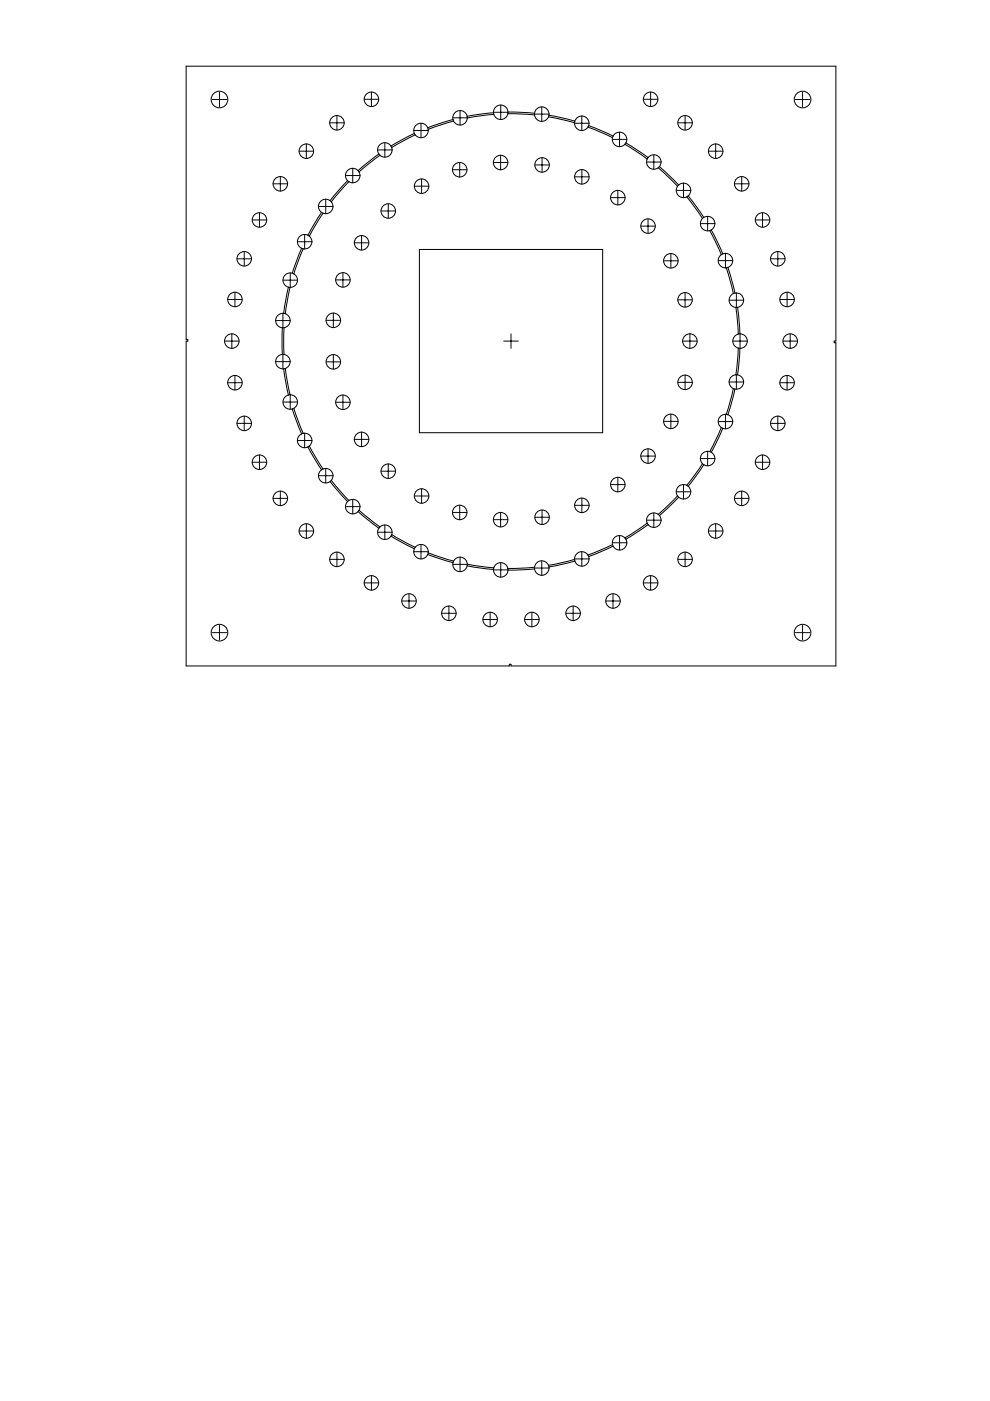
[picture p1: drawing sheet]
<svg xmlns="http://www.w3.org/2000/svg" width="210mm" height="297mm" viewBox="0 0 210 297" stroke-linecap="round" stroke-linejoin="round" font-family="sans-serif">
<path d="M108.3 77.6h.1" fill="none" stroke="#000" stroke-width=".21"/>
<path d="M73.7 36.1a1.54 1.54 0 0 1 2.2 .1l4.4-3.5a1.54 1.54 0 0 1 .4-2.2 1.54 1.54 0 0 1 2.2 .5l5-2.7a1.54 1.54 0 0 1 .8-2 1.54 1.54 0 0 1 2 .8l5.3-1.8a1.54 1.54 0 0 1 1.2-1.8 1.54 1.54 0 0 1 1.8 1.2l5.6-.8a1.54 1.54 0 0 1 1.5-1.6 1.54 1.54 0 0 1 1.6 1.5l5.6 .2a1.54 1.54 0 0 1 1.8-1.3 1.54 1.54 0 0 1 1.3 1.7l5.5 1.3a1.54 1.54 0 0 1 1.9-1 1.54 1.54 0 0 1 1 1.9l5.2 2.2a1.54 1.54 0 0 1 2.1-.6 1.54 1.54 0 0 1 .6 2.1l4.7 3.1a1.54 1.54 0 0 1 2.2-.2 1.54 1.54 0 0 1 .2 2.1l4.1 3.9a1.54 1.54 0 0 1 2.2 .2 1.54 1.54 0 0 1-.2 2.1l3.3 4.6a1.54 1.54 0 0 1 2.2 .5 1.54 1.54 0 0 1-.6 2.1l2.4 5.1a1.54 1.54 0 0 1 2 .9 1.54 1.54 0 0 1-.9 2l1.5 5.4a1.54 1.54 0 0 1 1.8 1.3 1.54 1.54 0 0 1-1.2 1.8l.5 5.6a1.54 1.54 0 0 1 1.5 1.5 1.54 1.54 0 0 1-1.5 1.6l-.5 5.6a1.54 1.54 0 0 1 1.2 1.8 1.54 1.54 0 0 1-1.8 1.2l-1.5 5.4a1.54 1.54 0 0 1 .9 2 1.54 1.54 0 0 1-2 .9l-2.4 5.1a1.54 1.54 0 0 1 .6 2.1 1.54 1.54 0 0 1-2.2 .5l-3.3 4.6a1.54 1.54 0 0 1 .2 2.2 1.54 1.54 0 0 1-2.2 .1l-4.1 3.9a1.54 1.54 0 0 1-.2 2.2 1.54 1.54 0 0 1-2.2-.3l-4.7 3.1a1.54 1.54 0 0 1-.6 2.1 1.54 1.54 0 0 1-2.1-.6l-5.2 2.2a1.54 1.54 0 0 1-1 2 1.54 1.54 0 0 1-1.9-1l-5.5 1.2a1.54 1.54 0 0 1-1.3 1.8 1.54 1.54 0 0 1-1.8-1.4l-5.6 .3a1.54 1.54 0 0 1-1.6 1.5 1.54 1.54 0 0 1-1.5-1.7l-5.6-.7a1.54 1.54 0 0 1-1.8 1.2 1.54 1.54 0 0 1-1.2-1.9l-5.3-1.7a1.54 1.54 0 0 1-2 .8 1.54 1.54 0 0 1-.8-2.1l-5-2.6a1.54 1.54 0 0 1-2.2 .4 1.54 1.54 0 0 1-.4-2.1l-4.4-3.5a1.54 1.54 0 0 1-2.2 0 1.54 1.54 0 0 1 0-2.2l-3.7-4.2a1.54 1.54 0 0 1-2.2-.3 1.54 1.54 0 0 1 .4-2.2l-2.9-4.8a1.54 1.54 0 0 1-2.1-.7 1.54 1.54 0 0 1 .8-2.1l-2-5.3a1.54 1.54 0 0 1-1.9-1.1 1.54 1.54 0 0 1 1.1-1.9l-1.1-5.5a1.54 1.54 0 0 1-1.6-1.4 1.54 1.54 0 0 1 1.4-1.7v-5.6a1.54 1.54 0 0 1-1.4-1.7 1.54 1.54 0 0 1 1.6-1.4l1.1-5.5a1.54 1.54 0 0 1-1.1-1.9 1.54 1.54 0 0 1 1.9-1.1l2-5.3a1.54 1.54 0 0 1-.8-2 1.54 1.54 0 0 1 2.1-.7l2.9-4.9a1.54 1.54 0 0 1-.4-2.1 1.54 1.54 0 0 1 2.2-.4l3.7-4.2a1.54 1.54 0 0 1 0-2.2z" fill-rule="evenodd" fill="#fff"/>
<path d="M108.3 77.6h.1" fill="none" stroke="#000" stroke-width=".21"/>
<path d="M74 38.5a1.54 1.54 0 0 0 1.9-.2 1.54 1.54 0 0 0 .2-1.8l4.5-3.6a1.54 1.54 0 0 0 1.8 .2 1.54 1.54 0 0 0 .6-1.8l5-2.7a1.54 1.54 0 0 0 1.9 .5 1.54 1.54 0 0 0 .9-1.7l5.4-1.7a1.54 1.54 0 0 0 1.7 .8 1.54 1.54 0 0 0 1.2-1.5l5.6-.8a1.54 1.54 0 0 0 1.5 1.1 1.54 1.54 0 0 0 1.5-1.2l5.6 .3a1.54 1.54 0 0 0 1.4 1.3 1.54 1.54 0 0 0 1.6-.9l5.5 1.2a1.54 1.54 0 0 0 1.1 1.6 1.54 1.54 0 0 0 1.8-.6l5.2 2.2a1.54 1.54 0 0 0 .7 1.7 1.54 1.54 0 0 0 1.9-.3l4.7 3.1a1.54 1.54 0 0 0 .5 1.9 1.54 1.54 0 0 0 1.9 0l4.1 3.9a1.54 1.54 0 0 0 .1 1.9 1.54 1.54 0 0 0 1.8 .3l3.3 4.6a1.54 1.54 0 0 0-.2 1.9 1.54 1.54 0 0 0 1.8 .7l2.4 5.1a1.54 1.54 0 0 0-.5 1.8 1.54 1.54 0 0 0 1.6 1l1.5 5.4a1.54 1.54 0 0 0-.9 1.7 1.54 1.54 0 0 0 1.4 1.3l.5 5.6a1.54 1.54 0 0 0-1.1 1.5 1.54 1.54 0 0 0 1.1 1.5l-.5 5.7a1.54 1.54 0 0 0-1.4 1.2 1.54 1.54 0 0 0 .9 1.7l-1.5 5.5a1.54 1.54 0 0 0-1.6 .9 1.54 1.54 0 0 0 .5 1.8l-2.4 5.2a1.54 1.54 0 0 0-1.8 .6 1.54 1.54 0 0 0 .2 1.9l-3.3 4.6a1.54 1.54 0 0 0-1.8 .4 1.54 1.54 0 0 0-.1 1.8l-4.1 4a1.54 1.54 0 0 0-1.9 0 1.54 1.54 0 0 0-.5 1.8l-4.7 3.1a1.54 1.54 0 0 0-1.9-.3 1.54 1.54 0 0 0-.7 1.8l-5.2 2.2a1.54 1.54 0 0 0-1.8-.7 1.54 1.54 0 0 0-1.1 1.6l-5.5 1.3a1.54 1.54 0 0 0-1.6-1 1.54 1.54 0 0 0-1.4 1.4l-5.6 .2a1.54 1.54 0 0 0-1.5-1.2 1.54 1.54 0 0 0-1.5 1.1l-5.6-.8a1.54 1.54 0 0 0-1.2-1.4 1.54 1.54 0 0 0-1.7 .8l-5.4-1.8a1.54 1.54 0 0 0-.9-1.6 1.54 1.54 0 0 0-1.9 .4l-5-2.6a1.54 1.54 0 0 0-.6-1.8 1.54 1.54 0 0 0-1.8 .1l-4.5-3.5a1.54 1.54 0 0 0-.2-1.9 1.54 1.54 0 0 0-1.9-.2l-3.8-4.3a1.54 1.54 0 0 0 .1-1.8 1.54 1.54 0 0 0-1.8-.6l-2.9-4.8a1.54 1.54 0 0 0 .4-1.9 1.54 1.54 0 0 0-1.7-.8l-2-5.3a1.54 1.54 0 0 0 .7-1.8 1.54 1.54 0 0 0-1.5-1.1l-1-5.6a1.54 1.54 0 0 0 1-1.6 1.54 1.54 0 0 0-1.3-1.3v-5.7a1.54 1.54 0 0 0 1.3-1.4 1.54 1.54 0 0 0-1-1.6l1-5.6a1.54 1.54 0 0 0 1.5-1.1 1.54 1.54 0 0 0-.7-1.7l2-5.3a1.54 1.54 0 0 0 1.7-.9 1.54 1.54 0 0 0-.4-1.8l2.9-4.9a1.54 1.54 0 0 0 1.8-.5 1.54 1.54 0 0 0-.1-1.9z" fill-rule="evenodd" fill="#fff"/>
<path d="M108.3 77.6h.1" fill="none" stroke="#000" stroke-width=".21"/>
<path d="M88.9 52.9h38.9v38.8h-38.9z" fill-rule="evenodd" fill="#fff"/>
<path d="M108.3 77.6h.1" fill="none" stroke="#000" stroke-width=".21"/>
<g fill="#fff">
<path d="M73.7 38.3l.3 .2-3.8 4.3-.2-.3z" fill-rule="evenodd"/>
<path d="M64 52.6l.3 .2-2 5.3-.3-.2z" fill-rule="evenodd"/>
<path d="M124.8 26.6l5.2 2.2-.1 .4-5.2-2.2z" fill-rule="evenodd"/>
<path d="M61.2 60.9h.3l-1 5.6-.4-.1z" fill-rule="evenodd"/>
<path d="M68.2 45l.3 .2-2.9 4.9-.3-.2z" fill-rule="evenodd"/>
<path d="M150.5 48.9l.3-.2 1.3 2.5 1.1 2.6-.3 .2z" fill-rule="evenodd"/>
<path d="M76.1 108.2l4.5 3.5-.3 .3-2.2-1.7-2.2-1.8z" fill-rule="evenodd"/>
<path d="M116.3 119.9l5.5-1.3 .1 .4-2.7 .7-2.8 .5z" fill-rule="evenodd"/>
<path d="M70 102.1l.2-.3 3.8 4.3-.3 .2z" fill-rule="evenodd"/>
<path d="M124.7 117.7l5.2-2.2 .1 .3-2.6 1.2-2.6 1z" fill-rule="evenodd"/>
<path d="M82.9 31l5-2.7 .1 .3-5 2.7z" fill-rule="evenodd"/>
<path d="M90.7 27.1l5.3-1.8 .2 .4-5.4 1.7z" fill-rule="evenodd"/>
<path d="M156.5 73.8l.4 .1-.2 2.8-.3 2.8h-.4z" fill-rule="evenodd"/>
<path d="M132.7 30.3l4.7 3.1-.2 .3-4.7-3.1z" fill-rule="evenodd"/>
<path d="M139.6 35.6l.2-.3 2.1 1.9 2 2-.2 .3z" fill-rule="evenodd"/>
<path d="M65.3 94.8l.3-.2 2.9 4.8-.3 .2z" fill-rule="evenodd"/>
<path d="M156 65.2h.4l.3 2.8 .2 2.8h-.4z" fill-rule="evenodd"/>
<path d="M152.9 90.6l.3 .2-1.1 2.6-1.3 2.5-.3-.1z" fill-rule="evenodd"/>
<path d="M60.1 78.2l.4-.1 1 5.6h-.3z" fill-rule="evenodd"/>
<path d="M155.5 82.4l.3 .1-.6 2.7-.9 2.7h-.3z" fill-rule="evenodd"/>
<path d="M116.4 24.4l5.5 1.3-.1 .3-5.5-1.2z" fill-rule="evenodd"/>
<path d="M59.9 69.5h.3v5.7l-.3-.1z" fill-rule="evenodd"/>
<path d="M83 113.4l5 2.6-.1 .3-2.6-1.2-2.4-1.4z" fill-rule="evenodd"/>
<path d="M154 56.8l.3-.1 .9 2.7 .6 2.7-.3 .1z" fill-rule="evenodd"/>
<path d="M139.6 109.1l4.1-4 .2 .3-2 2-2.1 1.9z" fill-rule="evenodd"/>
<path d="M90.8 117.2l5.4 1.8-.2 .3-2.7-.8-2.6-.9z" fill-rule="evenodd"/>
<path d="M132.5 114l4.7-3.1 .2 .3-2.3 1.6-2.4 1.5z" fill-rule="evenodd"/>
<path d="M148.9 98.3l.3 .2-1.6 2.4-1.7 2.2-.3-.2z" fill-rule="evenodd"/>
<path d="M62 86.7l.3-.1 2 5.3-.3 .1z" fill-rule="evenodd"/>
<path d="M75.9 36.2l4.4-3.5 .3 .2-4.5 3.6z" fill-rule="evenodd"/>
<path d="M145.6 41.7l.3-.2 1.7 2.3 1.6 2.3-.3 .2z" fill-rule="evenodd"/>
<path d="M99.1 119.6l5.6 .8-.1 .3-2.8-.3-2.8-.4z" fill-rule="evenodd"/>
<path d="M99 24.7l5.6-.8 .1 .3-5.6 .8z" fill-rule="evenodd"/>
<path d="M107.7 120.5l5.6-.2v.3l-2.8 .2-2.8 .1z" fill-rule="evenodd"/>
<path d="M107.7 23.8l5.6 .2v.4l-5.6-.3z" fill-rule="evenodd"/>
<circle cx="46.5" cy="134.1" r="1.77"/>
<circle cx="46.5" cy="21.1" r="1.77"/>
<circle cx="170.2" cy="21.1" r="1.77"/>
<circle cx="170.2" cy="134.1" r="1.77"/>
<circle cx="156.9" cy="72.3" r="1.54"/>
<circle cx="156.1" cy="63.6" r="1.54"/>
<circle cx="156.1" cy="81" r="1.54"/>
<circle cx="153.8" cy="89.4" r="1.54"/>
<circle cx="153.8" cy="55.3" r="1.54"/>
<circle cx="150" cy="47.4" r="1.54"/>
<circle cx="150" cy="97.2" r="1.54"/>
<circle cx="144.9" cy="40.4" r="1.54"/>
<circle cx="144.9" cy="104.3" r="1.54"/>
<circle cx="138.6" cy="34.4" r="1.54"/>
<circle cx="138.6" cy="110.3" r="1.54"/>
<circle cx="60" cy="68" r="1.54"/>
<circle cx="60" cy="76.7" r="1.54"/>
<circle cx="61.5" cy="85.2" r="1.54"/>
<circle cx="61.5" cy="59.4" r="1.54"/>
<circle cx="131.4" cy="115.1" r="1.54"/>
<circle cx="131.4" cy="29.6" r="1.54"/>
<circle cx="64.6" cy="51.2" r="1.54"/>
<circle cx="64.6" cy="93.4" r="1.54"/>
<circle cx="69.1" cy="43.8" r="1.54"/>
<circle cx="69.1" cy="100.9" r="1.54"/>
<circle cx="123.4" cy="118.5" r="1.54"/>
<circle cx="123.4" cy="26.1" r="1.54"/>
<circle cx="74.8" cy="107.4" r="1.54"/>
<circle cx="74.8" cy="37.2" r="1.54"/>
<circle cx="81.6" cy="31.8" r="1.54"/>
<circle cx="81.6" cy="112.8" r="1.54"/>
<circle cx="114.9" cy="24.2" r="1.54"/>
<circle cx="114.9" cy="120.4" r="1.54"/>
<circle cx="89.3" cy="117" r="1.54"/>
<circle cx="89.3" cy="27.7" r="1.54"/>
<circle cx="106.2" cy="23.8" r="1.54"/>
<circle cx="106.2" cy="120.8" r="1.54"/>
<circle cx="97.5" cy="25" r="1.54"/>
<circle cx="97.5" cy="119.7" r="1.54"/>
<circle cx="161.7" cy="98" r="1.54"/>
<circle cx="59.4" cy="39" r="1.54"/>
<circle cx="161.7" cy="46.6" r="1.54"/>
<circle cx="71.4" cy="118.6" r="1.54"/>
<circle cx="51.8" cy="89.8" r="1.54"/>
<circle cx="59.4" cy="105.7" r="1.54"/>
<circle cx="137.9" cy="21.1" r="1.54"/>
<circle cx="89.4" cy="105.2" r="1.54"/>
<circle cx="55" cy="46.6" r="1.54"/>
<circle cx="51.8" cy="54.9" r="1.54"/>
<circle cx="131" cy="41.9" r="1.54"/>
<circle cx="82.3" cy="44.7" r="1.54"/>
<circle cx="130" cy="127.4" r="1.54"/>
<circle cx="166.9" cy="63.5" r="1.54"/>
<circle cx="142.2" cy="89.3" r="1.54"/>
<circle cx="76.7" cy="51.5" r="1.54"/>
<circle cx="97.5" cy="108.7" r="1.54"/>
<circle cx="97.5" cy="36" r="1.54"/>
<circle cx="95.2" cy="130" r="1.54"/>
<circle cx="72.7" cy="59.3" r="1.54"/>
<circle cx="49.8" cy="81.1" r="1.54"/>
<circle cx="121.5" cy="130" r="1.54"/>
<circle cx="123.4" cy="107.1" r="1.54"/>
<circle cx="151.7" cy="112.6" r="1.54"/>
<circle cx="55" cy="98" r="1.54"/>
<circle cx="164.9" cy="54.9" r="1.54"/>
<circle cx="78.7" cy="21.1" r="1.54"/>
<circle cx="146.3" cy="72.3" r="1.54"/>
<circle cx="82.3" cy="99.9" r="1.54"/>
<circle cx="166.9" cy="81.1" r="1.54"/>
<circle cx="76.7" cy="93.2" r="1.54"/>
<circle cx="114.9" cy="109.7" r="1.54"/>
<circle cx="49.8" cy="63.5" r="1.54"/>
<circle cx="114.9" cy="35" r="1.54"/>
<circle cx="103.9" cy="131.3" r="1.54"/>
<circle cx="157.3" cy="39" r="1.54"/>
<circle cx="71.4" cy="26" r="1.54"/>
<circle cx="145.2" cy="81.1" r="1.54"/>
<circle cx="106.1" cy="110.2" r="1.54"/>
<circle cx="70.7" cy="76.7" r="1.54"/>
<circle cx="167.5" cy="72.3" r="1.54"/>
<circle cx="49.2" cy="72.3" r="1.54"/>
<circle cx="151.7" cy="32.1" r="1.54"/>
<circle cx="142.2" cy="55.3" r="1.54"/>
<circle cx="70.7" cy="67.9" r="1.54"/>
<circle cx="106.1" cy="34.5" r="1.54"/>
<circle cx="112.8" cy="131.3" r="1.54"/>
<circle cx="86.7" cy="127.4" r="1.54"/>
<circle cx="123.4" cy="37.5" r="1.54"/>
<circle cx="72.7" cy="85.3" r="1.54"/>
<circle cx="131" cy="102.7" r="1.54"/>
<circle cx="65" cy="32.1" r="1.54"/>
<circle cx="65" cy="112.6" r="1.54"/>
<circle cx="137.4" cy="96.7" r="1.54"/>
<circle cx="145.3" cy="26" r="1.54"/>
<circle cx="137.4" cy="47.9" r="1.54"/>
<circle cx="145.2" cy="63.6" r="1.54"/>
<circle cx="89.4" cy="39.5" r="1.54"/>
<circle cx="164.9" cy="89.8" r="1.54"/>
<circle cx="137.9" cy="123.6" r="1.54"/>
<circle cx="145.3" cy="118.6" r="1.54"/>
<circle cx="157.3" cy="105.7" r="1.54"/>
<circle cx="78.7" cy="123.6" r="1.54"/>
</g>
<g fill="none" stroke="#000" stroke-width=".21">
<path d="M39.5 14h137.7v58.3h-.3v.4h.3v68.5h-68.9v-.4h-.3v.4h-68.5v-68.9h.3v-.3h-.3zM73.7 38.3l-3.7 4.2M73.7 38.3l.3 .2M74 38.5l-3.8 4.3M75.9 36.2a1.54 1.54 0 0 0-2.2-.1 1.54 1.54 0 0 0 0 2.2M75.9 36.2l.2 .3M76.1 36.5a1.54 1.54 0 0 1-.2 1.8 1.54 1.54 0 0 1-1.9 .2M80.3 32.7l-4.4 3.5M80.3 32.7l.3 .2M80.6 32.9l-4.5 3.6M82.9 31a1.54 1.54 0 0 0-2.2-.5 1.54 1.54 0 0 0-.4 2.2M82.9 31l.1 .3"/>
<path d="M83 31.3a1.54 1.54 0 0 1-.6 1.8 1.54 1.54 0 0 1-1.8-.2M87.9 28.3l-5 2.7M87.9 28.3l.1 .3M88 28.6l-5 2.7M90.7 27.1a1.54 1.54 0 0 0-2-.8 1.54 1.54 0 0 0-.8 2M90.7 27.1l.1 .3M90.8 27.4a1.54 1.54 0 0 1-.9 1.7 1.54 1.54 0 0 1-1.9-.5M96 25.3l-5.3 1.8M96 25.3l.2 .4M96.2 25.7l-5.4 1.7M99 24.7a1.54 1.54 0 0 0-1.8-1.2 1.54 1.54 0 0 0-1.2 1.8M99 24.7l.1 .3"/>
<path d="M99.1 25a1.54 1.54 0 0 1-1.2 1.5 1.54 1.54 0 0 1-1.7-.8M104.6 23.9l-5.6 .8M104.6 23.9l.1 .3M104.7 24.2l-5.6 .8M107.7 24.1a1.54 1.54 0 0 1-1.5 1.2 1.54 1.54 0 0 1-1.5-1.1M107.7 24.1l5.6 .3M107.7 23.8a1.54 1.54 0 0 0-1.6-1.5 1.54 1.54 0 0 0-1.5 1.6M107.7 23.8l5.6 .2M107.7 23.8v.3M113.3 24.4a1.54 1.54 0 0 0 1.4 1.3 1.54 1.54 0 0 0 1.6-.9M113.3 24a1.54 1.54 0 0 1 1.8-1.3 1.54 1.54 0 0 1 1.3 1.7M113.3 24v.4"/>
<path d="M116.3 24.8l5.5 1.2M116.4 24.4l5.5 1.3M116.4 24.4l-.1 .4M121.8 26a1.54 1.54 0 0 0 1.1 1.6 1.54 1.54 0 0 0 1.8-.6M121.9 25.7a1.54 1.54 0 0 1 1.9-1 1.54 1.54 0 0 1 1 1.9M121.9 25.7l-.1 .3M124.7 27l5.2 2.2M124.8 26.6l5.2 2.2M124.8 26.6l-.1 .4M129.9 29.2a1.54 1.54 0 0 0 .7 1.7 1.54 1.54 0 0 0 1.9-.3M130 28.8a1.54 1.54 0 0 1 2.1-.6 1.54 1.54 0 0 1 .6 2.1M130 28.8l-.1 .4"/>
<path d="M132.5 30.6l4.7 3.1M132.7 30.3l4.7 3.1M132.7 30.3l-.2 .3M137.2 33.7a1.54 1.54 0 0 0 .5 1.9 1.54 1.54 0 0 0 1.9 0M137.4 33.4a1.54 1.54 0 0 1 2.2-.2 1.54 1.54 0 0 1 .2 2.1M137.4 33.4l-.2 .3M139.6 35.6l4.1 3.9M139.8 35.3l4.1 3.9M139.8 35.3l-.2 .3M143.7 39.5a1.54 1.54 0 0 0 .1 1.9 1.54 1.54 0 0 0 1.8 .3M143.9 39.2a1.54 1.54 0 0 1 2.2 .2 1.54 1.54 0 0 1-.2 2.1M143.9 39.2l-.2 .3"/>
<path d="M62 57.9a1.54 1.54 0 0 0-1.9 1.1 1.54 1.54 0 0 0 1.1 1.9M62 57.9l.3 .2M62.3 58.1a1.54 1.54 0 0 1 .7 1.7 1.54 1.54 0 0 1-1.5 1.1M64 52.6l-2 5.3M64 52.6l.3 .2M64.3 52.8l-2 5.3M65.3 49.9a1.54 1.54 0 0 0-2.1 .7 1.54 1.54 0 0 0 .8 2M65.3 49.9l.3 .2M65.6 50.1a1.54 1.54 0 0 1 .4 1.8 1.54 1.54 0 0 1-1.7 .9M68.2 45l-2.9 4.9M68.2 45l.3 .2M68.5 45.2l-2.9 4.9"/>
<path d="M70 42.5a1.54 1.54 0 0 0-2.2 .4 1.54 1.54 0 0 0 .4 2.1M70 42.5l.2 .3M70.2 42.8a1.54 1.54 0 0 1 .1 1.9 1.54 1.54 0 0 1-1.8 .5M88.9 52.9h38.9v38.8h-38.9zM145.6 41.7l3.3 4.6M145.9 41.5l3.3 4.6M145.9 41.5l-.3 .2M148.9 46.3a1.54 1.54 0 0 0-.2 1.9 1.54 1.54 0 0 0 1.8 .7M149.2 46.1a1.54 1.54 0 0 1 2.2 .5 1.54 1.54 0 0 1-.6 2.1M149.2 46.1l-.3 .2M150.5 48.9l2.4 5.1M150.8 48.7l2.4 5.1"/>
<path d="M150.8 48.7l-.3 .2M152.9 54a1.54 1.54 0 0 0-.5 1.8 1.54 1.54 0 0 0 1.6 1M153.2 53.8a1.54 1.54 0 0 1 2 .9 1.54 1.54 0 0 1-.9 2M153.2 53.8l-.3 .2M154 56.8l1.5 5.4M154.3 56.7l1.5 5.4M154.3 56.7l-.3 .1M59.9 75.1a1.54 1.54 0 0 0-1.4 1.7 1.54 1.54 0 0 0 1.6 1.4M59.9 69.5v5.6M59.9 75.1l.3 .1M60.1 78.2l1.1 5.5M60.1 66.4a1.54 1.54 0 0 0-1.6 1.4 1.54 1.54 0 0 0 1.4 1.7"/>
<path d="M60.1 66.4l.4 .1M60.2 75.2a1.54 1.54 0 0 1 1.3 1.3 1.54 1.54 0 0 1-1 1.6M60.2 69.5h-.3M60.2 69.5v5.7M60.5 78.1l-.4 .1M60.5 66.5a1.54 1.54 0 0 1 1 1.6 1.54 1.54 0 0 1-1.3 1.4M60.5 78.1l1 5.6M61.2 60.9l-1.1 5.5M61.2 60.9h.3M61.5 60.9l-1 5.6M155.5 62.2a1.54 1.54 0 0 0-.9 1.7 1.54 1.54 0 0 0 1.4 1.3M155.8 62.1a1.54 1.54 0 0 1 1.8 1.3 1.54 1.54 0 0 1-1.2 1.8"/>
<path d="M155.8 62.1l-.3 .1M156 79.5h.4M156 79.5a1.54 1.54 0 0 0-1.4 1.2 1.54 1.54 0 0 0 .9 1.7M156 65.2l.5 5.6M156.4 79.5a1.54 1.54 0 0 1 1.2 1.8 1.54 1.54 0 0 1-1.8 1.2M156.4 65.2l.5 5.6M156.4 65.2h-.4M156.5 70.8a1.54 1.54 0 0 0-1.1 1.5 1.54 1.54 0 0 0 1.1 1.5M156.5 73.8l.4 .1M156.5 73.8l-.5 5.7M156.9 73.9l-.5 5.6M156.9 70.8a1.54 1.54 0 0 1 1.5 1.5 1.54 1.54 0 0 1-1.5 1.6"/>
<path d="M156.9 70.8h-.4M61.2 83.7a1.54 1.54 0 0 0-1.1 1.9 1.54 1.54 0 0 0 1.9 1.1M61.5 83.7a1.54 1.54 0 0 1 1.5 1.1 1.54 1.54 0 0 1-.7 1.8M61.5 83.7h-.3M62 86.7l2 5.3M62.3 86.6l-.3 .1M62.3 86.6l2 5.3M64 92a1.54 1.54 0 0 0-.8 2.1 1.54 1.54 0 0 0 2.1 .7M64.3 91.9a1.54 1.54 0 0 1 1.7 .8 1.54 1.54 0 0 1-.4 1.9M64.3 91.9l-.3 .1M65.3 94.8l2.9 4.8M65.6 94.6l-.3 .2"/>
<path d="M65.6 94.6l2.9 4.8M68.2 99.6a1.54 1.54 0 0 0-.4 2.2 1.54 1.54 0 0 0 2.2 .3M68.5 99.4a1.54 1.54 0 0 1 1.8 .6 1.54 1.54 0 0 1-.1 1.8M68.5 99.4l-.3 .2M148.9 98.3l.3 .2M148.9 98.3l-3.3 4.6M149.2 98.5l-3.3 4.6M150.5 95.8l.3 .1M150.5 95.8a1.54 1.54 0 0 0-1.8 .6 1.54 1.54 0 0 0 .2 1.9M150.8 95.9a1.54 1.54 0 0 1 .6 2.1 1.54 1.54 0 0 1-2.2 .5M152.9 90.6l.3 .2M152.9 90.6l-2.4 5.2"/>
<path d="M153.2 90.8l-2.4 5.1M154 87.9h.3M154 87.9a1.54 1.54 0 0 0-1.6 .9 1.54 1.54 0 0 0 .5 1.8M154.3 87.9a1.54 1.54 0 0 1 .9 2 1.54 1.54 0 0 1-2 .9M155.5 82.4l.3 .1M155.5 82.4l-1.5 5.5M155.8 82.5l-1.5 5.4M70 102.1l3.7 4.2M70.2 101.8l-.2 .3M70.2 101.8l3.8 4.3M73.7 106.3a1.54 1.54 0 0 0 0 2.2 1.54 1.54 0 0 0 2.2 0M74 106.1a1.54 1.54 0 0 1 1.9 .2 1.54 1.54 0 0 1 .2 1.9"/>
<path d="M74 106.1l-.3 .2M75.9 108.5l4.4 3.5M76.1 108.2l-.2 .3M76.1 108.2l4.5 3.5M80.3 112a1.54 1.54 0 0 0 .4 2.1 1.54 1.54 0 0 0 2.2-.4M80.6 111.7a1.54 1.54 0 0 1 1.8-.1 1.54 1.54 0 0 1 .6 1.8M80.6 111.7l-.3 .3M82.9 113.7l5 2.6M83 113.4l-.1 .3M83 113.4l5 2.6M87.9 116.3a1.54 1.54 0 0 0 .8 2.1 1.54 1.54 0 0 0 2-.8M88 116a1.54 1.54 0 0 1 1.9-.4 1.54 1.54 0 0 1 .9 1.6"/>
<path d="M88 116l-.1 .3M90.7 117.6l5.3 1.7M90.8 117.2l-.1 .4M90.8 117.2l5.4 1.8M96 119.3a1.54 1.54 0 0 0 1.2 1.9 1.54 1.54 0 0 0 1.8-1.2M96.2 119a1.54 1.54 0 0 1 1.7-.8 1.54 1.54 0 0 1 1.2 1.4M96.2 119l-.2 .3M99 120l5.6 .7M99.1 119.6l-.1 .4M99.1 119.6l5.6 .8M116.3 119.9l.1 .3M116.3 119.9a1.54 1.54 0 0 0-1.6-1 1.54 1.54 0 0 0-1.4 1.4"/>
<path d="M121.8 118.6l.1 .4M121.8 118.6l-5.5 1.3M121.9 119l-5.5 1.2M124.7 117.7l.1 .3M124.7 117.7a1.54 1.54 0 0 0-1.8-.7 1.54 1.54 0 0 0-1.1 1.6M124.8 118a1.54 1.54 0 0 1-1 2 1.54 1.54 0 0 1-1.9-1M129.9 115.5l.1 .3M129.9 115.5l-5.2 2.2M130 115.8l-5.2 2.2M132.5 114l.2 .3M132.5 114a1.54 1.54 0 0 0-1.9-.3 1.54 1.54 0 0 0-.7 1.8M132.7 114.3a1.54 1.54 0 0 1-.6 2.1 1.54 1.54 0 0 1-2.1-.6"/>
<path d="M137.2 110.9l.2 .3M137.2 110.9l-4.7 3.1M137.4 111.2l-4.7 3.1M139.6 109.1l.2 .2M139.6 109.1a1.54 1.54 0 0 0-1.9 0 1.54 1.54 0 0 0-.5 1.8M139.8 109.3a1.54 1.54 0 0 1-.2 2.2 1.54 1.54 0 0 1-2.2-.3M143.7 105.1l.2 .3M143.7 105.1l-4.1 4M143.9 105.4l-4.1 3.9M145.6 102.9l.3 .2M145.6 102.9a1.54 1.54 0 0 0-1.8 .4 1.54 1.54 0 0 0-.1 1.8M145.9 103.1a1.54 1.54 0 0 1 .2 2.2 1.54 1.54 0 0 1-2.2 .1"/>
<path d="M104.6 120.7a1.54 1.54 0 0 0 1.5 1.7 1.54 1.54 0 0 0 1.6-1.5M104.7 120.4a1.54 1.54 0 0 1 1.5-1.1 1.54 1.54 0 0 1 1.5 1.2M104.7 120.4l-.1 .3M107.7 120.5v.3M107.7 120.8v.1M113.3 120.3v.3M113.3 120.3l-5.6 .2M113.3 120.6l-5.6 .3M116.4 120.2a1.54 1.54 0 0 1-1.3 1.8 1.54 1.54 0 0 1-1.8-1.4"/>
<circle cx="46.5" cy="21.1" r="1.77"/>
<circle cx="59.4" cy="39" r="1.54"/>
<circle cx="65" cy="32.1" r="1.54"/>
<circle cx="71.4" cy="26" r="1.54"/>
<circle cx="78.7" cy="21.1" r="1.54"/>
<circle cx="89.4" cy="39.5" r="1.54"/>
<circle cx="97.5" cy="36" r="1.54"/>
<circle cx="106.1" cy="34.5" r="1.54"/>
<circle cx="114.9" cy="35" r="1.54"/>
<circle cx="123.4" cy="37.5" r="1.54"/>
<circle cx="137.9" cy="21.1" r="1.54"/>
<circle cx="145.3" cy="26" r="1.54"/>
<circle cx="151.7" cy="32.1" r="1.54"/>
<circle cx="157.3" cy="39" r="1.54"/>
<circle cx="170.2" cy="21.1" r="1.77"/>
<circle cx="51.8" cy="54.9" r="1.54"/>
<circle cx="55" cy="46.6" r="1.54"/>
<circle cx="72.7" cy="59.3" r="1.54"/>
<circle cx="76.7" cy="51.5" r="1.54"/>
<circle cx="82.3" cy="44.7" r="1.54"/>
<circle cx="131" cy="41.9" r="1.54"/>
<circle cx="137.4" cy="47.9" r="1.54"/>
<circle cx="142.2" cy="55.3" r="1.54"/>
<circle cx="161.7" cy="46.6" r="1.54"/>
<circle cx="164.9" cy="54.9" r="1.54"/>
<circle cx="49.2" cy="72.3" r="1.54"/>
<circle cx="49.8" cy="63.5" r="1.54"/>
<circle cx="70.7" cy="67.9" r="1.54"/>
<circle cx="70.7" cy="76.7" r="1.54"/>
<circle cx="145.2" cy="63.6" r="1.54"/>
<circle cx="146.3" cy="72.3" r="1.54"/>
<circle cx="166.9" cy="63.5" r="1.54"/>
<circle cx="167.5" cy="72.3" r="1.54"/>
<circle cx="49.8" cy="81.1" r="1.54"/>
<circle cx="51.8" cy="89.8" r="1.54"/>
<circle cx="55" cy="98" r="1.54"/>
<circle cx="72.7" cy="85.3" r="1.54"/>
<circle cx="76.7" cy="93.2" r="1.54"/>
<circle cx="82.3" cy="99.9" r="1.54"/>
<circle cx="137.4" cy="96.7" r="1.54"/>
<circle cx="142.2" cy="89.3" r="1.54"/>
<circle cx="145.2" cy="81.1" r="1.54"/>
<circle cx="161.7" cy="98" r="1.54"/>
<circle cx="164.9" cy="89.8" r="1.54"/>
<circle cx="166.9" cy="81.1" r="1.54"/>
<circle cx="59.4" cy="105.7" r="1.54"/>
<circle cx="65" cy="112.6" r="1.54"/>
<circle cx="71.4" cy="118.6" r="1.54"/>
<circle cx="89.4" cy="105.2" r="1.54"/>
<circle cx="97.5" cy="108.7" r="1.54"/>
<circle cx="106.1" cy="110.2" r="1.54"/>
<circle cx="114.9" cy="109.7" r="1.54"/>
<circle cx="123.4" cy="107.1" r="1.54"/>
<circle cx="131" cy="102.7" r="1.54"/>
<circle cx="145.3" cy="118.6" r="1.54"/>
<circle cx="151.7" cy="112.6" r="1.54"/>
<circle cx="157.3" cy="105.7" r="1.54"/>
<circle cx="46.5" cy="134.1" r="1.77"/>
<circle cx="78.7" cy="123.6" r="1.54"/>
<circle cx="86.7" cy="127.4" r="1.54"/>
<circle cx="95.2" cy="130" r="1.54"/>
<circle cx="103.9" cy="131.3" r="1.54"/>
<circle cx="112.8" cy="131.3" r="1.54"/>
<circle cx="121.5" cy="130" r="1.54"/>
<circle cx="130" cy="127.4" r="1.54"/>
<circle cx="137.9" cy="123.6" r="1.54"/>
<circle cx="170.2" cy="134.1" r="1.77"/>
</g>
<g fill="#000" stroke="#080808" stroke-width=".21">
<path d="M46.5 19.6v3zM45 21.1h3.1z" fill-rule="evenodd"/>
<path d="M65 30.5v3.1zM63.4 32.1h3.1z" fill-rule="evenodd"/>
<path d="M71.4 24.5v3.1zM69.9 26h3.1z" fill-rule="evenodd"/>
<path d="M74.8 35.7v3.1zM73.2 37.2h3.1z" fill-rule="evenodd"/>
<path d="M78.7 19.5v3.1zM77.2 21.1h3.1z" fill-rule="evenodd"/>
<path d="M81.6 30.2v3.1zM80 31.8h3.1z" fill-rule="evenodd"/>
<path d="M89.3 26.1v3.1zM87.7 27.7h3.1z" fill-rule="evenodd"/>
<path d="M97.5 34.4v3.1zM95.9 36h3.1z" fill-rule="evenodd"/>
<path d="M97.5 23.4v3.1zM96 25h3.1z" fill-rule="evenodd"/>
<path d="M106.1 32.9v3.1zM104.6 34.5h3.1z" fill-rule="evenodd"/>
<path d="M106.2 22.3v3.1zM104.6 23.8h3.1z" fill-rule="evenodd"/>
<path d="M114.9 22.7v3zM113.3 24.2h3.1z" fill-rule="evenodd"/>
<path d="M114.9 33.4v3.1zM113.4 35h3.1z" fill-rule="evenodd"/>
<path d="M123.4 24.6v3.1zM121.8 26.1h3.1z" fill-rule="evenodd"/>
<path d="M123.4 35.9v3.1zM121.8 37.5h3.1z" fill-rule="evenodd"/>
<path d="M131.4 28v3.1zM129.8 29.6h3.1z" fill-rule="evenodd"/>
<path d="M137.9 19.5v3.1zM136.4 21.1h3.1z" fill-rule="evenodd"/>
<path d="M138.6 32.8v3.1zM137.1 34.4h3.1z" fill-rule="evenodd"/>
<path d="M145.3 24.5v3.1zM143.7 26h3.1z" fill-rule="evenodd"/>
<path d="M151.7 30.5v3.1zM150.2 32.1h3.1z" fill-rule="evenodd"/>
<path d="M170.2 19.6v3zM168.6 21.1h3.1z" fill-rule="evenodd"/>
<path d="M51.8 53.3v3.1zM50.2 54.9h3.1z" fill-rule="evenodd"/>
<path d="M55 45.1v3.1zM53.5 46.6h3.1z" fill-rule="evenodd"/>
<path d="M59.4 37.4v3.1zM57.9 39h3.1z" fill-rule="evenodd"/>
<path d="M64.6 49.7v3.1zM63.1 51.2h3z" fill-rule="evenodd"/>
<path d="M69.1 42.2v3.1zM67.5 43.8h3.1z" fill-rule="evenodd"/>
<path d="M76.7 49.9v3.1zM75.1 51.5h3.1z" fill-rule="evenodd"/>
<path d="M82.3 43.2v3.1zM80.8 44.7h3.1z" fill-rule="evenodd"/>
<path d="M89.4 37.9v3.1zM87.8 39.5h3.1z" fill-rule="evenodd"/>
<path d="M131 40.4v3zM129.4 41.9h3.1z" fill-rule="evenodd"/>
<path d="M137.4 46.4v3.1zM135.9 47.9h3z" fill-rule="evenodd"/>
<path d="M142.2 53.8v3zM140.7 55.3h3.1z" fill-rule="evenodd"/>
<path d="M144.9 38.8v3.1zM143.4 40.4h3.1z" fill-rule="evenodd"/>
<path d="M150 45.9v3.1zM148.5 47.4h3.1z" fill-rule="evenodd"/>
<path d="M153.8 53.7v3.1zM152.3 55.3h3.1z" fill-rule="evenodd"/>
<path d="M157.3 37.4v3.1zM155.7 39h3.1z" fill-rule="evenodd"/>
<path d="M161.7 45.1v3.1zM160.1 46.6h3.1z" fill-rule="evenodd"/>
<path d="M164.9 53.3v3.1zM163.4 54.9h3.1z" fill-rule="evenodd"/>
<path d="M49.2 70.8v3.1zM47.6 72.3h3.1z" fill-rule="evenodd"/>
<path d="M49.8 62v3zM48.3 63.5h3.1z" fill-rule="evenodd"/>
<path d="M60 75.1v3.1zM58.4 76.7h3.1z" fill-rule="evenodd"/>
<path d="M60 66.4v3.1zM58.4 68h3.1z" fill-rule="evenodd"/>
<path d="M61.5 57.9v3zM60 59.4h3.1z" fill-rule="evenodd"/>
<path d="M70.7 66.4v3.1zM69.1 67.9h3.1z" fill-rule="evenodd"/>
<path d="M70.7 75.2v3.1zM69.1 76.7h3.1z" fill-rule="evenodd"/>
<path d="M72.7 57.8v3.1zM71.2 59.3h3.1z" fill-rule="evenodd"/>
<path d="M108.3 70.8v3.1zM106.8 72.3h3.1z" fill-rule="evenodd"/>
<path d="M145.2 62v3.1zM143.7 63.6h3.1z" fill-rule="evenodd"/>
<path d="M146.3 70.8v3.1zM144.7 72.3h3.1z" fill-rule="evenodd"/>
<path d="M156.1 62.1v3.1zM154.6 63.6h3.1z" fill-rule="evenodd"/>
<path d="M156.9 70.8v3.1zM155.4 72.3h3.1z" fill-rule="evenodd"/>
<path d="M166.9 62v3zM165.3 63.5h3.1z" fill-rule="evenodd"/>
<path d="M167.5 70.8v3.1zM166 72.3h3.1z" fill-rule="evenodd"/>
<path d="M49.8 79.6v3.1zM48.3 81.1h3.1z" fill-rule="evenodd"/>
<path d="M51.8 88.2v3.1zM50.2 89.8h3.1z" fill-rule="evenodd"/>
<path d="M55 96.5v3zM53.5 98h3.1z" fill-rule="evenodd"/>
<path d="M61.5 83.7v3.1zM60 85.2h3.1z" fill-rule="evenodd"/>
<path d="M64.6 91.8v3.1zM63.1 93.4h3z" fill-rule="evenodd"/>
<path d="M72.7 83.7v3.1zM71.2 85.3h3.1z" fill-rule="evenodd"/>
<path d="M76.7 91.6v3.1zM75.1 93.2h3.1z" fill-rule="evenodd"/>
<path d="M137.4 95.2v3zM135.9 96.7h3z" fill-rule="evenodd"/>
<path d="M142.2 87.8v3.1zM140.7 89.3h3.1z" fill-rule="evenodd"/>
<path d="M145.2 79.5v3.1zM143.7 81.1h3.1z" fill-rule="evenodd"/>
<path d="M150 95.7v3.1zM148.5 97.2h3.1z" fill-rule="evenodd"/>
<path d="M153.8 87.8v3.1zM152.3 89.4h3.1z" fill-rule="evenodd"/>
<path d="M156.1 79.4v3.1zM154.6 81h3.1z" fill-rule="evenodd"/>
<path d="M161.7 96.5v3zM160.1 98h3.1z" fill-rule="evenodd"/>
<path d="M164.9 88.2v3.1zM163.4 89.8h3.1z" fill-rule="evenodd"/>
<path d="M166.9 79.6v3.1zM165.3 81.1h3.1z" fill-rule="evenodd"/>
<path d="M59.4 104.1v3.1zM57.9 105.7h3.1z" fill-rule="evenodd"/>
<path d="M65 111v3.1zM63.4 112.6h3.1z" fill-rule="evenodd"/>
<path d="M69.1 99.3v3.1zM67.5 100.9h3.1z" fill-rule="evenodd"/>
<path d="M74.8 105.9v3.1zM73.2 107.4h3.1z" fill-rule="evenodd"/>
<path d="M81.6 111.3v3.1zM80 112.8h3.1z" fill-rule="evenodd"/>
<path d="M82.3 98.4v3zM80.8 99.9h3.1z" fill-rule="evenodd"/>
<path d="M89.3 115.4v3.1zM87.7 117h3.1z" fill-rule="evenodd"/>
<path d="M89.4 103.6v3.1zM87.8 105.2h3.1z" fill-rule="evenodd"/>
<path d="M97.5 107.1v3.1zM95.9 108.7h3.1z" fill-rule="evenodd"/>
<path d="M106.1 108.6v3.1zM104.6 110.2h3.1z" fill-rule="evenodd"/>
<path d="M114.9 108.1v3.1zM113.4 109.7h3.1z" fill-rule="evenodd"/>
<path d="M123.4 105.6v3.1zM121.8 107.1h3.1z" fill-rule="evenodd"/>
<path d="M131 101.2v3.1zM129.4 102.7h3.1z" fill-rule="evenodd"/>
<path d="M131.4 113.5v3.1zM129.8 115.1h3.1z" fill-rule="evenodd"/>
<path d="M138.6 108.7v3.1zM137.1 110.3h3.1z" fill-rule="evenodd"/>
<path d="M144.9 102.7v3.1zM143.4 104.3h3.1z" fill-rule="evenodd"/>
<path d="M151.7 111v3.1zM150.2 112.6h3.1z" fill-rule="evenodd"/>
<path d="M157.3 104.1v3.1zM155.7 105.7h3.1z" fill-rule="evenodd"/>
<path d="M46.5 132.6v3.1zM45 134.1h3.1z" fill-rule="evenodd"/>
<path d="M71.4 117.1v3zM69.9 118.6h3.1z" fill-rule="evenodd"/>
<path d="M78.7 122v3.1zM77.2 123.6h3.1z" fill-rule="evenodd"/>
<path d="M86.7 125.9v3.1zM85.2 127.4h3.1z" fill-rule="evenodd"/>
<path d="M95.2 128.5v3.1zM93.6 130h3.1z" fill-rule="evenodd"/>
<path d="M97.5 118.1v3.1zM96 119.7h3.1z" fill-rule="evenodd"/>
<path d="M103.9 129.8v3.1zM102.4 131.3h3.1z" fill-rule="evenodd"/>
<path d="M106.2 119.3v3.1zM104.6 120.8h3.1z" fill-rule="evenodd"/>
<path d="M112.8 129.8v3.1zM111.2 131.3h3.1z" fill-rule="evenodd"/>
<path d="M114.9 118.9v3.1zM113.3 120.4h3.1z" fill-rule="evenodd"/>
<path d="M121.5 128.5v3.1zM120 130h3.1z" fill-rule="evenodd"/>
<path d="M123.4 117v3zM121.8 118.5h3.1z" fill-rule="evenodd"/>
<path d="M130 125.9v3.1zM128.4 127.4h3.1z" fill-rule="evenodd"/>
<path d="M137.9 122v3.1zM136.4 123.6h3.1z" fill-rule="evenodd"/>
<path d="M145.3 117.1v3zM143.7 118.6h3.1z" fill-rule="evenodd"/>
<path d="M170.2 132.6v3.1zM168.6 134.1h3.1z" fill-rule="evenodd"/>
</g>
</svg>
